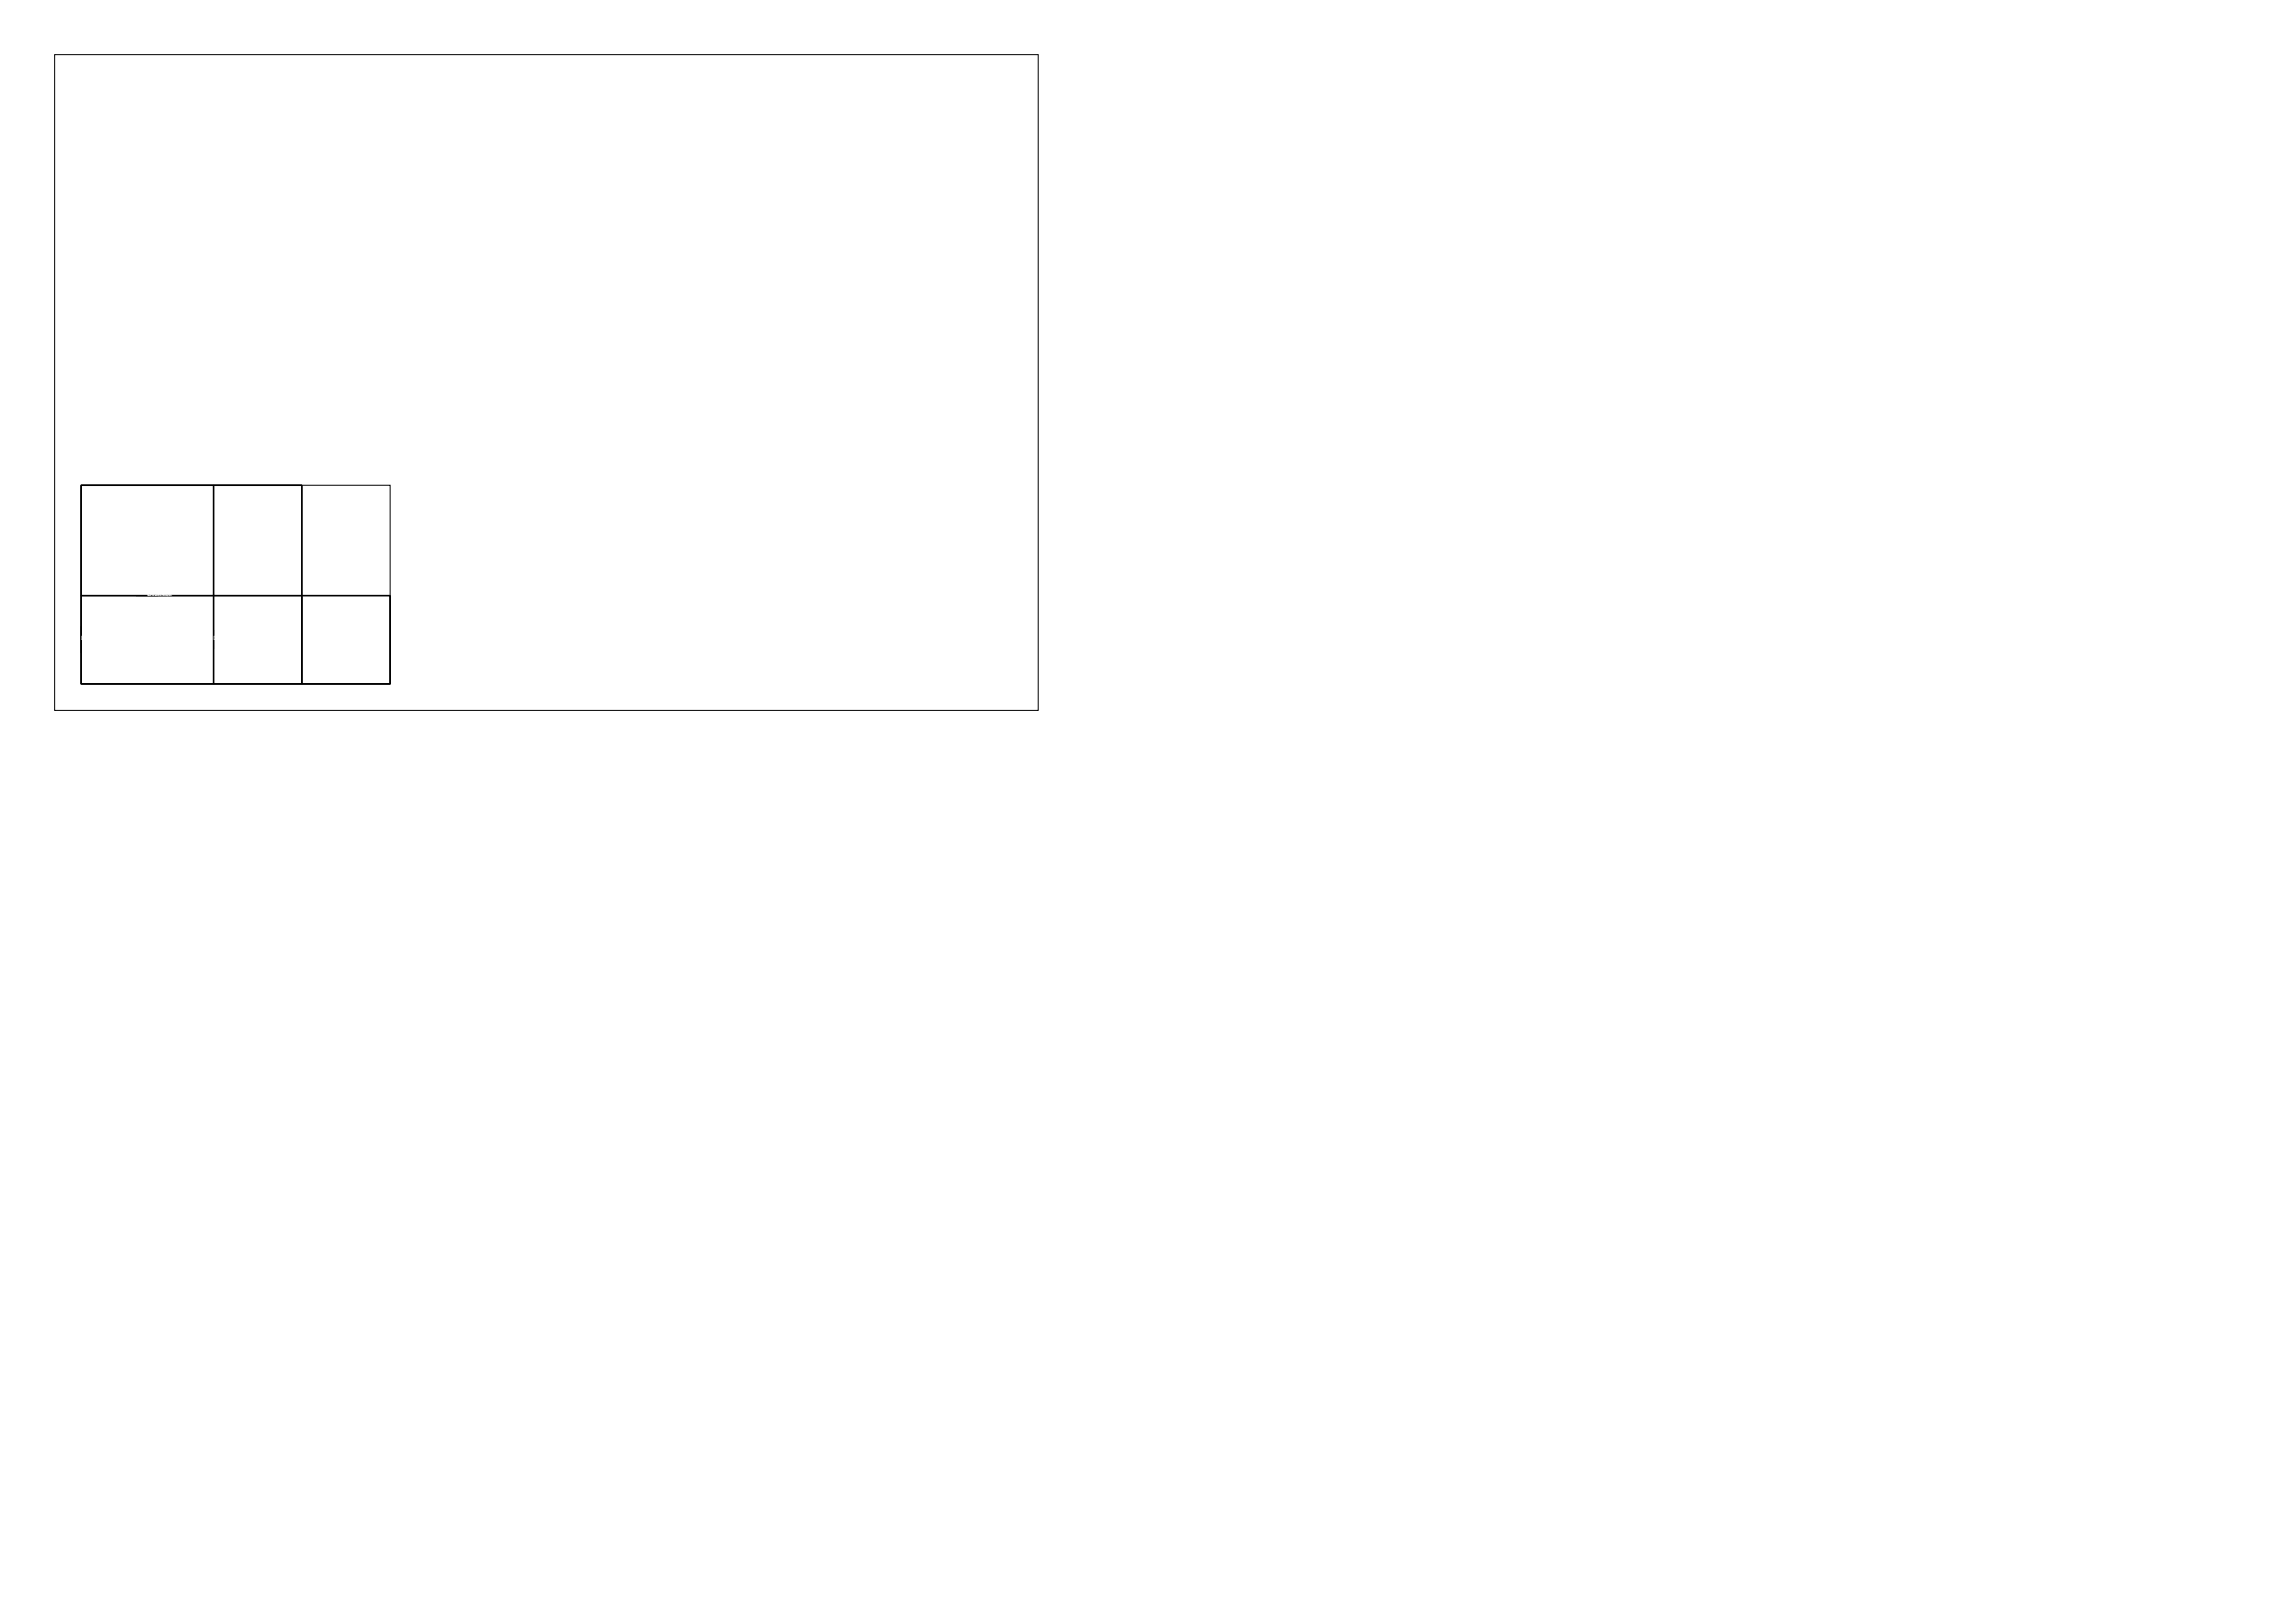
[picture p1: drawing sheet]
<svg xmlns="http://www.w3.org/2000/svg" width="420mm" height="297mm" viewBox="0 0 420 297" stroke-linecap="round" stroke-linejoin="round" font-family="sans-serif">
<defs><g id="words">
<g font-size="1.1" fill="#fff">
<text x="27" y="109">D12CE82</text>
<text x="27" y="109">D85A4CF</text>
<text x="14.8" y="117.1">D059DAD</text>
<text x="39.1" y="117.1">D7F75AE</text>
</g>
</g></defs>
<path d="M10 10h180v120h-180zM14.8 88.8h56.6v36.4h-56.6zM14.8 88.8h24.3v20.2h-24.3zM39.1 88.8h16.1v20.2h-16.1zM14.8 109h24.3v16.2h-24.3zM14.8 114.7v4.8M24.9 109h4.1M39.1 109h16.1v16.2h-16.1zM39.1 115.3v3.6M55.2 109h16.2v16.2h-16.2z" fill="none" stroke="#000" stroke-width=".18"/>
<path d="M39.1 88.8v36.4M14.8 109h56.6v16.2h-56.6v-36.4h40.4v36.4" fill="none" stroke="#000" stroke-width=".28"/>
<use href="#words"/>
</svg>
